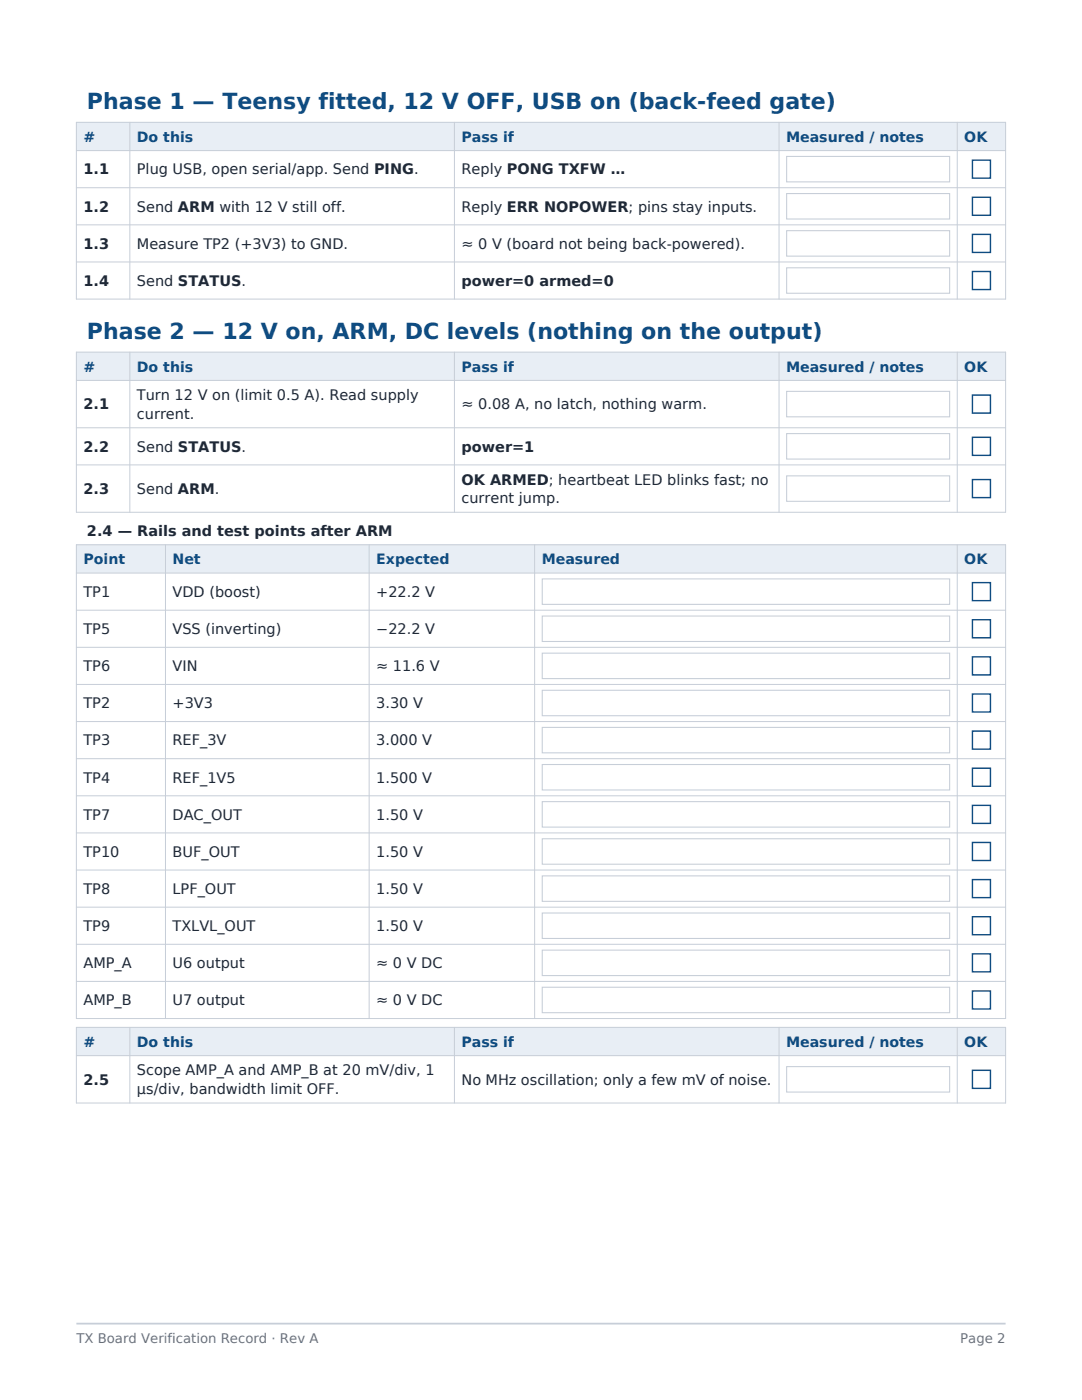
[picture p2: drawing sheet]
<svg xmlns="http://www.w3.org/2000/svg" width="216mm" height="279mm" viewBox="0 0 216 279" stroke-linecap="round" stroke-linejoin="round" font-family="sans-serif">
<defs><g id="words">
<g font-size="4.4" fill="#0f4c81">
<text x="17.4" y="21.8">Phase 1 — Teensy fitted, 12 V OFF, USB on (back-feed gate)</text>
<text x="17.4" y="67.6">Phase 2 — 12 V on, ARM, DC levels (nothing on the output)</text>
</g>
<g font-size="2.9" fill="#1f2937">
<text x="16.7" y="34.8">1.1</text>
<text x="27.3" y="34.8">Plug USB, open serial/app. Send PING.</text>
<text x="92.1" y="34.8">Reply PONG TXFW …</text>
<text x="16.7" y="42.2">1.2</text>
<text x="27.3" y="42.2">Send ARM with 12 V still off.</text>
<text x="92.1" y="42.2">Reply ERR NOPOWER; pins stay inputs.</text>
<text x="16.7" y="49.6">1.3</text>
<text x="27.3" y="49.6">Measure TP2 (+3V3) to GND.</text>
<text x="92.1" y="49.6">≈ 0 V (board not being back-powered).</text>
<text x="16.7" y="57">1.4</text>
<text x="27.3" y="57">Send STATUS.</text>
<text x="92.1" y="57">power=0 armed=0</text>
<text x="16.7" y="81.7">2.1</text>
<text x="27.3" y="79.9">Turn 12 V on (limit 0.5 A). Read supply</text>
<text x="27.3" y="83.5">current.</text>
<text x="92.1" y="81.7">≈ 0.08 A, no latch, nothing warm.</text>
<text x="16.7" y="90.1">2.2</text>
<text x="27.3" y="90.1">Send STATUS.</text>
<text x="92.1" y="90.1">power=1</text>
<text x="16.7" y="98.6">2.3</text>
<text x="27.3" y="98.6">Send ARM.</text>
<text x="92.1" y="96.7">OK ARMED; heartbeat LED blinks fast; no</text>
<text x="92.1" y="100.4">current jump.</text>
<text x="17.4" y="106.9">2.4 — Rails and test points after ARM</text>
<text x="16.7" y="119.1">TP1</text>
<text x="34.4" y="119.1">VDD (boost)</text>
<text x="75.1" y="119.1">+22.2 V</text>
<text x="16.7" y="126.5">TP5</text>
<text x="34.4" y="126.5">VSS (inverting)</text>
<text x="75.1" y="126.5">−22.2 V</text>
<text x="16.7" y="133.9">TP6</text>
<text x="34.4" y="133.9">VIN</text>
<text x="75.1" y="133.9">≈ 11.6 V</text>
<text x="16.7" y="141.4">TP2</text>
<text x="34.4" y="141.4">+3V3</text>
<text x="75.1" y="141.4">3.30 V</text>
<text x="16.7" y="148.8">TP3</text>
<text x="34.4" y="148.8">REF_3V</text>
<text x="75.1" y="148.8">3.000 V</text>
<text x="16.7" y="156.2">TP4</text>
<text x="34.4" y="156.2">REF_1V5</text>
<text x="75.1" y="156.2">1.500 V</text>
<text x="16.7" y="163.6">TP7</text>
<text x="34.4" y="163.6">DAC_OUT</text>
<text x="75.1" y="163.6">1.50 V</text>
<text x="16.7" y="171">TP10</text>
<text x="34.4" y="171">BUF_OUT</text>
<text x="75.1" y="171">1.50 V</text>
<text x="16.7" y="178.4">TP8</text>
<text x="34.4" y="178.4">LPF_OUT</text>
<text x="75.1" y="178.4">1.50 V</text>
<text x="16.7" y="185.8">TP9</text>
<text x="34.4" y="185.8">TXLVL_OUT</text>
<text x="75.1" y="185.8">1.50 V</text>
<text x="16.7" y="193.2">AMP_A</text>
<text x="34.4" y="193.2">U6 output</text>
<text x="75.1" y="193.2">≈ 0 V DC</text>
<text x="16.7" y="200.6">AMP_B</text>
<text x="34.4" y="200.6">U7 output</text>
<text x="75.1" y="200.6">≈ 0 V DC</text>
<text x="27.3" y="214.6">Scope AMP_A and AMP_B at 20 mV/div, 1</text>
<text x="16.7" y="216.5">2.5</text>
<text x="27.3" y="218.3">µs/div, bandwidth limit OFF.</text>
<text x="92.1" y="216.5">No MHz oscillation; only a few mV of noise.</text>
</g>
<g font-size="2.8" fill="#0f4c81">
<text x="16.7" y="28.3">#</text>
<text x="27.3" y="28.3">Do this</text>
<text x="92.1" y="28.3">Pass if</text>
<text x="156.9" y="28.3">Measured / notes</text>
<text x="192.4" y="28.3">OK</text>
<text x="16.7" y="74.2">#</text>
<text x="27.3" y="74.2">Do this</text>
<text x="92.1" y="74.2">Pass if</text>
<text x="156.9" y="74.2">Measured / notes</text>
<text x="192.4" y="74.2">OK</text>
<text x="16.7" y="112.6">Point</text>
<text x="34.4" y="112.6">Net</text>
<text x="75.1" y="112.6">Expected</text>
<text x="108.1" y="112.6">Measured</text>
<text x="192.4" y="112.6">OK</text>
<text x="16.7" y="208.9">#</text>
<text x="27.3" y="208.9">Do this</text>
<text x="92.1" y="208.9">Pass if</text>
<text x="156.9" y="208.9">Measured / notes</text>
<text x="192.4" y="208.9">OK</text>
</g>
<g font-size="2.6" fill="#6b7280">
<text x="15.2" y="268">TX Board Verification Record · Rev A</text>
<text x="191.6" y="268">Page 2</text>
</g>
</g></defs>
<path d="M15.2 264.2h185.5" fill="none" stroke="#c7ced8" stroke-width=".35"/>
<path d="M15.2 24.4h185.5v5.7h-185.5z" fill-rule="evenodd" fill="#e8eef5"/>
<g fill="#fff" stroke="#c7ced8" stroke-width=".21">
<path d="M157 31.2h32.5v5.1h-32.5z" fill-rule="evenodd"/>
<path d="M157 38.6h32.5v5.1h-32.5z" fill-rule="evenodd"/>
<path d="M157 46h32.5v5.1h-32.5z" fill-rule="evenodd"/>
<path d="M157 53.4h32.5v5.1h-32.5z" fill-rule="evenodd"/>
</g>
<g fill="#fff" stroke="#0f4c81" stroke-width=".28">
<path d="M194 32h3.6v3.6h-3.6z" fill-rule="evenodd"/>
<path d="M194 39.4h3.6v3.6h-3.6z" fill-rule="evenodd"/>
<path d="M194 46.8h3.6v3.6h-3.6z" fill-rule="evenodd"/>
<path d="M194 54.2h3.6v3.6h-3.6z" fill-rule="evenodd"/>
</g>
<path d="M15.2 24.4h185.5v35.3h-185.5zM15.2 30.1h185.5M15.2 37.5h185.5M25.9 24.4v35.3M90.7 24.4v35.3M155.4 24.4v35.3M191 24.4v35.3M15.2 44.9h185.5M15.2 52.3h185.5" fill="none" stroke="#c7ced8" stroke-width=".2"/>
<path d="M15.2 70.3h185.5v5.6h-185.5z" fill-rule="evenodd" fill="#e8eef5"/>
<g fill="#fff" stroke="#c7ced8" stroke-width=".21">
<path d="M157 78.1h32.5v5.1h-32.5z" fill-rule="evenodd"/>
<path d="M157 86.5h32.5v5.1h-32.5z" fill-rule="evenodd"/>
<path d="M157 95h32.5v5h-32.5z" fill-rule="evenodd"/>
</g>
<g fill="#fff" stroke="#0f4c81" stroke-width=".28">
<path d="M194 78.8h3.6v3.6h-3.6z" fill-rule="evenodd"/>
<path d="M194 87.3h3.6v3.6h-3.6z" fill-rule="evenodd"/>
<path d="M194 95.7h3.6v3.6h-3.6z" fill-rule="evenodd"/>
</g>
<path d="M15.2 70.3h185.5v31.9h-185.5zM15.2 75.9h185.5M25.9 70.3v31.9M90.7 70.3v31.9M155.4 70.3v31.9M191 70.3v31.9M15.2 85.4h185.5M15.2 92.8h185.5" fill="none" stroke="#c7ced8" stroke-width=".2"/>
<path d="M15.2 108.7h185.5v5.7h-185.5z" fill-rule="evenodd" fill="#e8eef5"/>
<g fill="#fff" stroke="#c7ced8" stroke-width=".21">
<path d="M108.2 115.5h81.3v5.1h-81.3z" fill-rule="evenodd"/>
<path d="M108.2 122.9h81.3v5.1h-81.3z" fill-rule="evenodd"/>
<path d="M108.2 130.4h81.3v5h-81.3z" fill-rule="evenodd"/>
<path d="M108.2 137.8h81.3v5h-81.3z" fill-rule="evenodd"/>
<path d="M108.2 145.2h81.3v5h-81.3z" fill-rule="evenodd"/>
<path d="M108.2 152.6h81.3v5.1h-81.3z" fill-rule="evenodd"/>
<path d="M108.2 160h81.3v5.1h-81.3z" fill-rule="evenodd"/>
<path d="M108.2 167.4h81.3v5.1h-81.3z" fill-rule="evenodd"/>
<path d="M108.2 174.8h81.3v5.1h-81.3z" fill-rule="evenodd"/>
<path d="M108.2 182.2h81.3v5.1h-81.3z" fill-rule="evenodd"/>
<path d="M108.2 189.6h81.3v5.1h-81.3z" fill-rule="evenodd"/>
<path d="M108.2 197h81.3v5.1h-81.3z" fill-rule="evenodd"/>
</g>
<g fill="#fff" stroke="#0f4c81" stroke-width=".28">
<path d="M194 116.3h3.6v3.6h-3.6z" fill-rule="evenodd"/>
<path d="M194 123.7h3.6v3.6h-3.6z" fill-rule="evenodd"/>
<path d="M194 131.1h3.6v3.6h-3.6z" fill-rule="evenodd"/>
<path d="M194 138.5h3.6v3.6h-3.6z" fill-rule="evenodd"/>
<path d="M194 145.9h3.6v3.6h-3.6z" fill-rule="evenodd"/>
<path d="M194 153.3h3.6v3.6h-3.6z" fill-rule="evenodd"/>
<path d="M194 160.7h3.6v3.6h-3.6z" fill-rule="evenodd"/>
<path d="M194 168.1h3.6v3.6h-3.6z" fill-rule="evenodd"/>
<path d="M194 175.5h3.6v3.6h-3.6z" fill-rule="evenodd"/>
<path d="M194 183h3.6v3.5h-3.6z" fill-rule="evenodd"/>
<path d="M194 190.4h3.6v3.6h-3.6z" fill-rule="evenodd"/>
<path d="M194 197.8h3.6v3.6h-3.6z" fill-rule="evenodd"/>
</g>
<g fill="none" stroke="#c7ced8" stroke-width=".2">
<path d="M15.2 108.7h185.5v94.6h-185.5zM15.2 114.4h185.5M33 108.7v94.6M73.7 108.7v94.6M106.7 108.7v94.6M191 108.7v94.6M15.2 121.8h185.5M15.2 129.2h185.5M15.2 136.6h185.5M15.2 144h185.5M15.2 151.4h185.5M15.2 158.8h185.5"/>
<path d="M15.2 166.2h185.5M15.2 173.6h185.5M15.2 181h185.5M15.2 188.5h185.5M15.2 195.9h185.5"/>
</g>
<path d="M15.2 205h185.5v5.7h-185.5z" fill-rule="evenodd" fill="#e8eef5"/>
<path d="M157 212.9h32.5v5h-32.5z" fill-rule="evenodd" fill="#fff" stroke="#c7ced8" stroke-width=".21"/>
<path d="M194 213.6h3.6v3.6h-3.6z" fill-rule="evenodd" fill="#fff" stroke="#0f4c81" stroke-width=".28"/>
<path d="M15.2 205h185.5v15.1h-185.5zM15.2 210.7h185.5M25.9 205v15.1M90.7 205v15.1M155.4 205v15.1M191 205v15.1" fill="none" stroke="#c7ced8" stroke-width=".2"/>
<use href="#words"/>
</svg>
